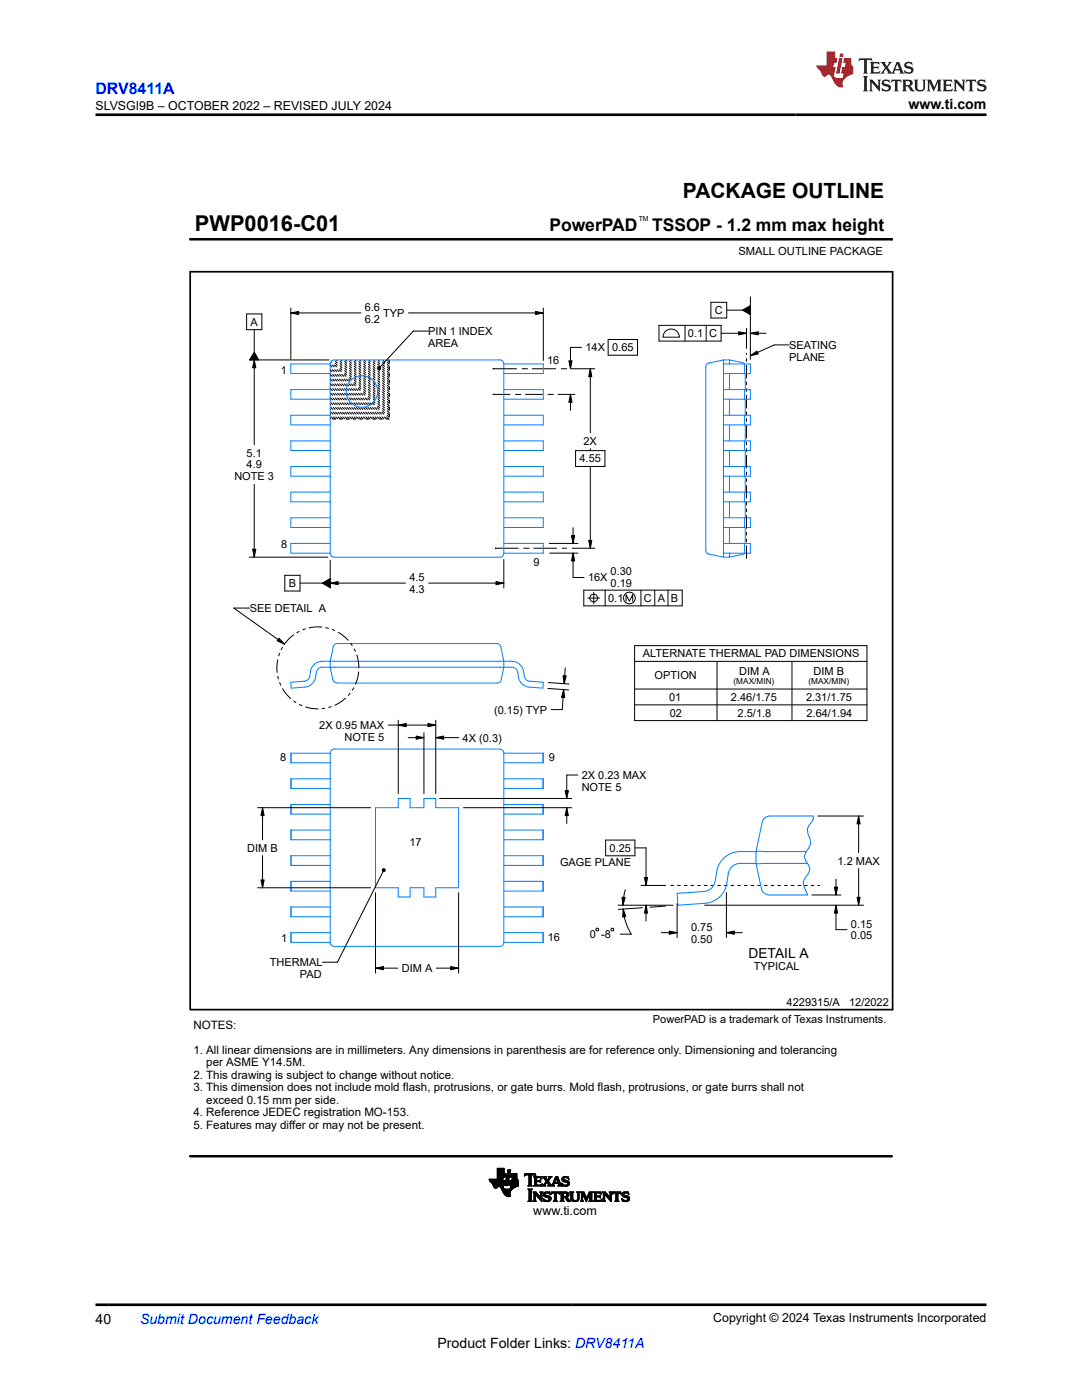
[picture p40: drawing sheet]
<svg xmlns="http://www.w3.org/2000/svg" width="216mm" height="279mm" viewBox="0 0 216 279" stroke-linecap="round" stroke-linejoin="round" font-family="sans-serif">
<defs><g id="words">
<text font-size="4.4" x="38.9" y="46.2">PWP0016-C01</text>
<text font-size="4.2" x="136.3" y="39.5">PACKAGE OUTLINE</text>
<g font-size="3.5">
<text x="109.6" y="46.2">PowerPAD</text>
<text x="130.1" y="46.2">TSSOP - 1.2 mm max height</text>
</g>
<text font-size="3.2" fill="#00f" x="19" y="18.7">DRV8411A</text>
<g font-size="2.8">
<text x="181.3" y="21.8">www.ti.com</text>
<text x="19" y="264.2">40</text>
<text x="87.3" y="269">Product Folder Links: DRV8411A</text>
</g>
<text font-size="2.8" fill="#00f" x="27.9" y="264.2">Submit Document Feedback</text>
<text font-size="2.7" x="149.4" y="191.1">DETAIL A</text>
<g font-size="2.5">
<text x="19" y="21.9">SLVSGI9B – OCTOBER 2022 – REVISED JULY 2024</text>
<text x="106.4" y="242.5">www.ti.com</text>
<text x="142.3" y="263.9">Copyright © 2024 Texas Instruments Incorporated</text>
</g>
<g font-size="2.3">
<text x="38.6" y="205.4">NOTES:</text>
<text x="38.6" y="215.3">2. This drawing is subject to change without notice.</text>
<text x="38.6" y="210.3">1. All linear dimensions are in millimeters. Any dimensions in parenthesis are for reference only. Dimensioning and tolerancing</text>
<text x="41.2" y="212.8">per ASME Y14.5M.</text>
<text x="38.6" y="217.8">3. This dimension does not include mold flash, protrusions, or gate burrs. Mold flash, protrusions, or gate burrs shall not</text>
<text x="41.2" y="220.3">exceed 0.15 mm per side.</text>
<text x="38.6" y="222.7">4. Reference JEDEC registration MO-153.</text>
<text x="38.6" y="225.2">5. Features may differ or may not be present.</text>
</g>
<g font-size="2.2">
<text x="147.3" y="50.9">SMALL OUTLINE PACKAGE</text>
<text x="50" y="65">A</text>
<text x="72.8" y="62.1">6.6</text>
<text x="72.8" y="64.4">6.2</text>
<text x="76.5" y="63.2">TYP</text>
<text x="142.6" y="62.7">C</text>
<text x="85.5" y="66.9">PIN 1 INDEX</text>
<text x="85.5" y="69.2">AREA</text>
<text x="116.8" y="70.1">14X 0.65</text>
<text x="137.3" y="67.3">0.1 C</text>
<text x="157.5" y="72">PLANE</text>
<text x="157.5" y="69.6">SEATING</text>
<text x="56" y="74.6">1</text>
<text x="109.2" y="72.6">16</text>
<text x="116.4" y="88.8">2X</text>
<text x="46.8" y="95.8">NOTE 3</text>
<text x="49.2" y="91.1">5.1</text>
<text x="49.2" y="93.5">4.9</text>
<text x="115.6" y="92.3">4.55</text>
<text x="56.1" y="109.4">8</text>
<text x="106.5" y="112.9">9</text>
<text x="57.6" y="117.2">B</text>
<text x="81.7" y="116">4.5</text>
<text x="81.7" y="118.4">4.3</text>
<text x="117.3" y="116">16X</text>
<text x="121.9" y="114.9">0.30</text>
<text x="121.9" y="117.2">0.19</text>
<text x="49.9" y="122.1">SEE DETAIL A</text>
<text x="121.3" y="120.1">0.1</text>
<text x="128.5" y="120.1">C A B</text>
<text x="128.3" y="131.2">ALTERNATE THERMAL PAD DIMENSIONS</text>
<text x="130.6" y="135.6">OPTION</text>
<text x="147.5" y="134.6">DIM A</text>
<text x="162.4" y="134.6">DIM B</text>
<text x="98.6" y="142.4">(0.15) TYP</text>
<text x="133.5" y="139.9">01</text>
<text x="133.6" y="143">02</text>
<text x="145.9" y="139.9">2.46/1.75</text>
<text x="147.2" y="143">2.5/1.8</text>
<text x="160.8" y="139.9">2.31/1.75</text>
<text x="160.9" y="143">2.64/1.94</text>
<text x="63.7" y="145.5">2X 0.95 MAX</text>
<text x="68.7" y="147.9">NOTE 5</text>
<text x="92.3" y="148">4X (0.3)</text>
<text x="55.9" y="151.9">8</text>
<text x="109.5" y="151.9">9</text>
<text x="116.1" y="155.5">2X 0.23 MAX</text>
<text x="116.1" y="157.8">NOTE 5</text>
<text x="49.3" y="170">DIM B</text>
<text x="81.7" y="168.9">17</text>
<text x="111.7" y="172.8">GAGE PLANE</text>
<text x="121.6" y="170">0.25</text>
<text x="167.1" y="172.6">1.2 MAX</text>
<text x="137.9" y="185.7">0.75</text>
<text x="169.8" y="185.1">0.15</text>
<text x="56.1" y="188">1</text>
<text x="109.3" y="187.8">16</text>
<text x="117.7" y="187.2">0 -8</text>
<text x="137.9" y="188.1">0.50</text>
<text x="169.8" y="187.5">0.05</text>
<text x="53.9" y="192.8">THERMAL</text>
<text x="59.8" y="195.2">PAD</text>
<text x="80.2" y="194">DIM A</text>
<text x="150.4" y="193.6">TYPICAL</text>
<text x="157" y="200.7">4229315/A</text>
<text x="169.4" y="200.7">12/2022</text>
<text x="130.3" y="204.2">PowerPAD is a trademark of Texas Instruments.</text>
</g>
<g font-size="1.6">
<text x="146.4" y="136.5">(MAX/MIN)</text>
<text x="161.3" y="136.5">(MAX/MIN)</text>
</g>
<text font-size="1.4" x="127.5" y="44.1">TM</text>
</g></defs>
<g fill="none" stroke="#000" stroke-width=".2">
<path d="M37.9 47.8h140.1M149.7 59.3v12.4M178 47.6v.4M49.2 62.7h3v3.1h-3zM49.7 71.8h15.9M50.7 70.3l.9 1.5h-1.8zM50.7 71.8l.3 1.6h-.6zM50.7 65.8v4.5M50.7 71.8v17M58 62.5l1.6-.3v.6zM58 61.5v10.2M58 62.5h14"/>
<path d="M75.4 73.3l.2-.1h.2l.2 .3-.2 .2-.2 .1-.2-.2zM81.5 62.5h26.9M85.5 66.1h-3l-6.6 7.1M98.3 78.7h.1M98.3 78.7h3.5M98.3 73.6h.1M98.3 73.6h4.8M102.8 78.7h1M103.8 78.7h.1M104.1 73.6h1M104.8 78.7h3.5M105.1 73.6h.1"/>
<path d="M106.1 73.6h4.8M106.8 62.2l1.6 .3-1.6 .3zM108.4 61.5v10.5M109.3 78.7h1M110.3 78.7h.1M111.3 78.7h3.5M111.9 73.6h1M112.9 73.6h.1M113.5 72h.7l-.4 1.6zM113.8 78.7l.4 1.6h-.7zM113.8 78.7v3.2M113.9 73.6h4.8"/>
<path d="M116 69.3h-2.2v4.3M117.8 73.6l.3 1.6h-.6zM117.8 73.6v12.8M121.4 67.8h5.8v3.1h-5.8zM131.5 64.9h12.4v3.2h-12.4zM132.6 66.3a1.64 1.64 0 0 1 1.8-.6 1.64 1.64 0 0 1 1.2 1.6h-3.3zM136.7 64.9v3.2M140.9 64.9v3.2M141.9 60.3h3.1v3.2h-3.1zM143.9 66.5h5.1M145 61.9h3.2M147.4 66.2l1.6 .3-1.6 .3z"/>
<path d="M148.2 61.9l1.5-.9v1.8zM149 65.5v4M149.7 66.5h3.2M149.7 66.5l1.6-.3v.6zM149.7 71l1.3-.9 .3 .5zM157.5 68.8h-3l-4.8 2.2M50.7 96.6v14.6M114.9 89.9h5.8v3.2h-5.8zM117.8 89.5v.4M117.8 93.1v16.3M49.7 111.2h15.7M50.4 109.6h.6l-.3 1.6z"/>
<path d="M56.8 114.8h3.1v3.2h-3.1zM59.9 116.4h4.4M64.3 116.4l1.6-.9v1.8zM65.9 116.4l1.6-.3v.6zM65.9 116.4h15M65.9 111.8v5.6M85.5 116.4h15M98.8 109.4h.1M98.8 109.4h4.7M99 116.1l1.5 .3-1.5 .3zM100.5 111.7v5.7M104.5 109.4h1"/>
<path d="M105.5 109.4h.1M106.5 109.4h4.6M109.6 108.5h5.7M109.7 110.4h5.6M112.1 109.4h1M114 106.9h.7l-.4 1.6zM114.1 109.4h4.7M114.3 110.4l.4 1.6h-.7zM114.4 110.4v4.9h2.2M114.4 105.3v3.2M116.5 117.8h19.6v3.1h-19.6zM117.3 119.4h2.4"/>
<path d="M117.5 107.9h.6l-.3 1.5zM118.5 118.2v2.3M120.8 117.8v3.1M124.9 120v-1.3l.7 1.3 .7-1.3v1.3M127.9 117.8v3.1M130.7 117.8v3.1M133.3 117.8v3.1M49.8 121.4h-3.2l10.2 7.2M55.7 127.4l1.1 1.2-1.5-.7zM109.3 137.4l4.2 .3M109.4 136.2l4.2 .3M112.4 134.9h.6l-.4 1.5z"/>
<path d="M112.5 137.6l.2 1.6h-.6zM112.5 137.6l-.3 4h-2.2M112.8 133.3l-.2 3.1M126.6 128.9h46.4v14.9h-46.4zM126.6 132h46.4M126.6 137.5h46.4M143.1 132v11.8M158 132v11.8M77.4 144.7h9.5M79.5 144.7l1.5-.3v.6zM79.5 143.7v14.7M81.4 147.2h3.2"/>
<path d="M83 146.9l1.6 .3-1.6 .3zM84.6 146.2v12.2M85.4 144.4l1.5 .3-1.5 .3zM86.9 147.2l1.6-.3v.6zM86.9 143.7v14.7M86.9 147.2h4.6M87.7 159.4h26.4M112.8 157.8h.6l-.3 1.6zM115.3 154.7h-2.2v4.7M126.6 140.7h46.4M51.4 177.2h22.5M51.4 161.2h22.5"/>
<path d="M52.1 175.6h.6l-.3 1.6zM52.4 161.2l.3 1.6h-.6zM52.4 161.2v6.4M52.4 170.8v6.4M74.9 178.2v16M76.3 173.5l.2-.1h.3l.1 .3-.1 .2-.3 .1-.2-.2zM76.4 173.9l-9.1 18.1h-3M91.5 178.2v16M92.5 161.2h21.6M113.1 161.2l.3 1.6h-.6zM113.1 161.2v3.2M120.9 167.7h5.8v3.1h-5.8z"/>
<path d="M124.1 179.1h.7l-.5 1.6zM124.8 177.6l-.4 1.5-.1 1.6M126.7 169.2h2.2v7.5M127.9 176.7h4.9M128.6 175.1h.6l-.3 1.6zM145 178.1v9M162 178.6h5.8M163.2 162.9h9.1M166.5 177h.6l-.3 1.6zM166.8 175.5v3.1M171 179.1h.6l-.3 1.6zM171.3 162.9l.3 1.5h-.6z"/>
<path d="M171.3 162.9v7.3M171.3 173.3v7.4M74.9 193.2l1.6-.3v.6zM74.9 193.2h4.5M87 193.2h4.5M89.9 192.9l1.6 .3-1.6 .3zM119.1 185.3l.4 .1-.2 .4-.4-.1zM122.1 185.3l.4 .1-.2 .4-.4-.1zM123.3 180.7h11M124.4 181.4l.5 1.5-.6 .1zM124.4 181.4l.3 2.3 .6 1.4 .7 1.3h-2.2M128.2 181.2l-4.8 .3"/>
<path d="M128.9 180.7l.3 1.5h-.6zM128.9 180.7v3.1M132 186.1h3.1M132.8 180.8l-3.1 .3M133.5 185.8l1.6 .3-1.6 .4zM135.1 180.3v6.8M140.6 180.7h31.7M145 186.1l1.5-.3v.7zM145 186.1h3.1M166.8 180.7v4.8h2.2M166.8 180.7l.3 1.5h-.6zM97.6 235.4h2.7"/>
<path d="M97.6 235.5h2.7M97.7 235.6h2.6M97.7 235.6h3M97.7 235.7h3M97.8 235.8h2.8M97.9 235.9h2.7M98 236h2.6M98.1 236.1h2.5M98.2 236.2h2.4M98.2 236.3h2.3M98.3 236.3h2.2M98.3 236.4h2.2"/>
<path d="M98.4 236.4h2.1M98.4 236.5h2.1M98.4 236.6h2.1M98.5 236.7h2M98.5 236.8h1.9M98.5 236.8h.9M98.5 236.9h.8M98.6 236.9h.7M98.6 237h.6M98.7 237.1h.4M98.8 237.1h.2M99.2 235.3h1.1"/>
<path d="M99.2 235.2h1.2M99.2 235.1h1.2M99.2 235h1.2M99.2 234.2h1.7l-.1 .7h-1.6M99.2 234.9h1.6M99.2 234.8h1.6M99.2 234.7h1.7M99.2 234.6h1.7M99.2 234.5h1.7M99.2 234.4h1.7M99.2 234.3h1.7M99.2 234.1h1.4"/>
<path d="M99.2 234h1.4M99.2 233.9h1.4M99.2 233.8h1.4M99.2 233.7h1.4M99.2 233.6h1.4M99.2 233.5h1.4M99.2 233.4h1.4M99.2 233.3h1.4M99.2 233.2h1.4M99.7 236.8h.7M99.8 236.9h.6M99.9 237h.5"/>
<path d="M99.9 237.1h.5M100 237.1h.5M100 237.2h.5M100 237.3h.6M100.1 237.3h.9M100.1 237.4h2M100.2 237.5h1.8M100.2 237.6h1.8M100.2 237.6h1.7M100.2 237.7h1.7M100.3 237.8h1.6M100.3 237.8h1.5"/>
<path d="M100.3 235.4l-2.7-.1 1 1.7 .4 .2 .4-.4h.3l.9 1.5 .6 .5 .7-.1-.1-.8 .6-.7M100.3 237.9h1.5M100.4 237.9h1.4M100.4 238h1.4M100.4 234.9l-.1 .7h.4l-.2 1M100.4 238.1h1.4M100.5 238.1h1.3M100.5 236.6l-.1 .5 .2 .2h1.6M100.5 238.2h1.2M100.6 238.3h1.2M100.6 234.2v-1h-1.4v2.1M100.7 238.4h1.1"/>
<path d="M100.7 236.6h.6M100.7 236.5h.6M100.8 236.4h.5M100.8 238.5h1M100.8 236.3h.5M100.8 236.2h.6M100.8 236.1h.6M100.8 236h.6M100.9 238.6h.9M100.9 235.9h.5M100.9 235.8h.5M100.9 235.7h.6"/>
<path d="M100.9 235.6h.6M100.9 235.5h.6M101 235.4h.5M101 235.3h.5M101 235.2h.6M101 235.1h.6M101 238.7h.8M101 235h.6M101.1 234.9h.5M101.1 234.8h.5M101.1 234.7h.6M101.1 234.6h.6"/>
<path d="M101.1 234.5h.6M101.2 234.4h.5M101.2 238.8h.6M101.2 234.3h.5M101.2 234.2h.5l-.4 2.4h-.6zM101.2 233.9h.6M101.3 233.9h.5M101.3 233.8h.5M101.3 233.7h.5M101.3 233.6h.6M101.3 233.5h.6l-.1 .5h-.6zM101.3 233.5h.6"/>
<path d="M101.5 238.8h.1M101.5 236.5h1.9M101.5 236.4h1.9M101.6 236.3v.3h.3l-.1 .7M101.6 236.6h1.8M101.6 236.4h1.8M101.6 236.3h1.8M101.6 236.2h1.8M101.6 236.1h1.8M101.6 236h1.8M101.6 235.9h1.8M101.7 235.9h1.7"/>
<path d="M101.7 235.8h1.7M101.7 235.7h1.7M101.7 235.6h1.7M101.8 237.3h.5M101.8 237.2h.6M101.8 237.1h.7M101.8 237h.9M101.8 236.9h1M101.9 236.9h1M101.9 234.9h1.2M101.9 234.8h1.2M101.9 236.8h1.2"/>
<path d="M101.9 236.8h1.4M101.9 236.7h1.5M101.9 234.7h1.2M101.9 234.6h1.2M101.9 236.6h1.5M101.9 234.5h1.2M101.9 234.4h1.2M102 234.4h1.1M102 234.3h1.1M102 234.2h1.1v.7h-1.3zM102.1 235.6h1.3M102.1 235.5h1.2"/>
<path d="M102.1 235.4h1.2M102.2 235.4h1M102.2 235.3h1M102.2 235.2h1M102.2 235.1h.9M102.2 234.9l-.1 .7h-.4l-.1 .7M102.2 235h.9M103.1 234.9l.3 .7v1.1M103.5 236.7l-1.1 .5M104.6 234.7l.4-.2h.5v1.9M104.6 234.7l.1-.5h2.1l.1 .5-.4-.2-.5 .1v1.8M104.6 234.6h.1"/>
<path d="M104.6 234.5h.2M104.7 234.5h2.1M104.7 234.4h2.1M104.7 234.3h2.1M105.3 239.8h.9M105.3 236.7h.9M105.4 237.4h.8M105.5 239.7h.6M105.5 236.6h.5M105.5 237.5h.5M105.5 236.5h.5M105.5 234.5h.5"/>
<path d="M105.5 236.4l-.2 .3M105.5 239.6h.5M105.5 236.4h.5M105.5 236.3h.5M105.5 236.2h.5M105.5 236.1h.5M105.5 236h.5M105.5 235.9h.5M105.5 235.8h.5M105.5 235.7h.5M105.5 235.6h.5M105.5 235.5h.5"/>
<path d="M105.5 235.4h.5M105.5 235.3h.5M105.5 235.2h.5M105.5 235.1h.5M105.5 235h.5M105.5 234.9h.5M105.5 234.8h.5M105.5 234.7h.5M105.5 234.6h.5M105.6 239.5l-.3 .3h.9l-.2-.3M105.6 239.5v-2l-.3-.2h.9l-.2 .2v2M105.6 239.5h.4"/>
<path d="M105.6 239.4h.4M105.6 239.3h.4M105.6 239.2h.4M105.6 239.1h.4M105.6 239h.4M105.6 238.9h.4M105.6 238.8h.4M105.6 238.7h.4M105.6 238.6h.4M105.6 238.5h.4M105.6 238.4h.4M105.6 238.3h.4"/>
<path d="M105.6 238.2h.4M105.6 238.1h.4M105.6 238h.4M105.6 237.9h.4M105.6 237.8h.4M105.6 237.7h.4M105.6 237.6h.4M105.6 237.5h.4M106 236.4l.2 .3M106.4 239.8h.6M106.4 237.9h.5M106.4 238h.6"/>
<path d="M106.5 236.7h1.6M106.5 239.7h.4M106.5 238.1h.6M106.5 239.5l-.1 .3h.6l-.2-.3M106.5 239.6h.3M106.5 239.5h.3M106.5 239.4h.3M106.5 239.3h.3M106.5 239.2h.3M106.5 239.1h.3M106.5 239h.3M106.5 238.9h.3"/>
<path d="M106.5 238.8h.3M106.5 238.7h.3M106.5 238.6h.3M106.5 238.5h.3M106.5 238.4h.3M106.5 238.3h.8M106.5 238.3h.7M106.5 238.2h.7M106.5 234.9h1.5M106.6 236.6h1.5M106.6 235h1.4M106.7 236.4l-.2 .3"/>
<path d="M106.7 235.6h1l.2-.1v.5l-.2-.2-1 .1M106.7 236.5h.4M106.7 236.4h.4M106.7 236.3h.4M106.7 236.2h.4M106.7 236.1h.4M106.7 236h.4M106.7 235.8h1.2M106.7 235.7h1.2M106.7 235.5h.4M106.7 235.4h.4M106.7 235.3h.4"/>
<path d="M106.7 235.2h.4M106.7 235.1h.4M106.7 234.5h.2M106.8 238.4h.1M106.8 238.4l1.4 1.4-.1-1.7 .2-.2h-.6l.2 .3v.8M106.8 234.6h.1M106.8 238.4v1.1M106.9 238.4h.5M106.9 238.5h.6M107 238.6h.6M107.1 235.8v.7h.8l.3-.3-.1 .5h-1.6M107.1 238.7h.5"/>
<path d="M107.2 238.8h.5M107.2 238.9h.6M107.3 239h.9M107.4 239h.8M107.5 239.1h.7M107.6 239.2h.6M107.6 239.3h.6M107.7 235.6h.2M107.7 239.4h.5M107.7 237.9h.6M107.7 235.9h.2M107.8 239.5h.4"/>
<path d="M107.8 236.5h.3M107.8 235.5h.1M107.8 236h.1M107.8 235.1h.3M107.8 238h.4M107.9 239.6h.3M107.9 239l-1-1.1h-.5l.2 .2-.1 1.4M107.9 239h.1M107.9 238.1h.3M107.9 238.9h.3M107.9 238.8h.3M107.9 238.7h.3"/>
<path d="M107.9 238.6h.3M107.9 238.5h.3M107.9 238.4h.3M107.9 238.3h.3M107.9 238.2h.3M108 239.7h.2M108 235.2h.1M108 236.4h.2M108 239.8h.2M108.1 235.3h.1M108.1 235.3l-.3-.2h-.7v.5M108.1 235.3l-.1-.5h-1.5l.2 .2v1.4"/>
<path d="M108.1 236.3h.1M108.2 236.7h.7M108.3 234.9h.7M108.4 236.6h.4M108.4 239.3h.2M108.4 235h.6M108.4 239.4h.3M108.4 238.4h.4M108.5 238.5h.4M108.5 238.3h.3M108.5 236.5h.3M108.5 239.5h.3"/>
<path d="M108.5 238.6h.8M108.5 235.1h.5M108.5 239.6h.6M108.5 238.2h.4M108.5 239.7h1.3M108.5 238.7h1.1M108.5 239.8h.2M108.5 236.4h.3M108.5 235.2h.5M108.6 238.1h1.2M108.6 238.8h1.2M108.6 236.3h.3"/>
<path d="M108.6 235.3h.5M108.7 238h1M108.7 236.2h.2M108.7 235.3h.5M108.7 236.1h.3M108.7 238.9h1.2M108.7 235.4h.5M108.8 236h.2M108.8 235.5h.8M108.8 239.8h.8M108.8 237.9h.6M108.8 236h.8"/>
<path d="M108.9 235.6h.6M108.9 235.9h.6M108.9 235.7h.5M109 235.8l-.5 .6-.3 .3M109 235.8h.5M109 239h.9M109.2 236h.5M109.2 236.1h.5M109.3 239.6h.6M109.3 236.2h.5M109.3 236.7h1.3M109.3 236.7l.2-.2-.4-.6-.3 .6 .1 .2"/>
<path d="M109.4 236.3h.4M109.4 235.4h.2M109.4 239h.6M109.4 235.7l.8-.9h-.7l.1 .2-.3 .5-.3-.5 .1-.2h-.9l.8 1M109.4 236.4h.5M109.4 235.3h.3M109.4 235.7l.5 .7M109.5 238.2h.3M109.5 236.6h.6M109.5 236.5h.5M109.5 235.3h.2M109.5 239.5h.4"/>
<path d="M109.5 239.1h.5M109.5 235.2h.3M109.6 234.9h.5M109.6 239.4h.4M109.6 235.1h.3M109.6 239.3h.4M109.6 239.2h.4M109.6 238.3h.2M109.6 237.9h.1M109.6 235h.3M109.7 238.3h.1M109.8 238.4l-.5-.3-.5 .1v.3l1 .3 .2 .4"/>
<path d="M109.8 238.4l-.1-.5h-1l-.3 .4 .1 .4 1 .4 .1 .3-.5 .2-.7-.4 .2 .6h.8l.4-.1 .2-.5M109.9 238.3h.1M109.9 238.4l.2-.5h1.5l.2 .5M109.9 236.4l.2 .2 .1-.1 .7-1.7h.4l.6 1.7 .2 .2M110 238.3h.1M110 238.2h.2M110 238.1h1.7M110.1 238h1.5M110.1 237.9h1.5M110.1 236.6h.4M110.2 236.5h.3M110.3 236.4h.2"/>
<path d="M110.3 236.3h.2M110.3 236.2h1.5M110.4 236.1h1.4M110.4 236h1.4M110.4 236h1.3M110.4 239.8h.8M110.5 235.9h.2M110.5 235.8h.3M110.5 236.4v.2l.1 .1M110.5 235.7h.3M110.6 235.6h.2M110.6 239.7h.5"/>
<path d="M110.6 235.5h.3M110.6 236.2l-.1 .2M110.6 238.2l-.3-.1-.4 .3M110.6 239.6h.4M110.6 239.5h.4M110.6 239.4h.4M110.6 239.3h.4M110.6 239.2h.4M110.6 239.1h.4M110.6 239h.4M110.6 238.9h.4M110.6 238.8h.4"/>
<path d="M110.6 238.7h.4M110.6 238.6h.4M110.6 238.5h.4M110.6 238.4h.4M110.6 238.3h.4M110.6 238.2h.4M110.6 235.4h.3M110.6 239.5l-.2 .3h.8l-.2-.3M110.7 235.3h.2M110.7 236l.3-.9 .3 .9M110.7 235.3h.3M110.7 235.2h.7"/>
<path d="M110.8 235.1h.6M110.8 235h.6M110.8 234.9h.5M111 238.2l.1-.1h.3l.4 .3M111 238.3h-.4v1.2M111 235.3h.5M111 238.2v1.3M111.1 235.3h.4M111.1 235.4h.4M111.1 235.5h.5M111.2 235.6h.4M111.2 235.7h.4"/>
<path d="M111.2 235.8h.5M111.3 235.9h.4M111.3 236.7h.8M111.4 236.2l.1 .2M111.4 236.3h.5M111.5 236.4l-.2 .3M111.5 236.4h.4M111.5 238.2h.2M111.5 236.6h.5M111.5 236.5h.4M111.6 238.3h.1M111.7 238.3h.1"/>
<path d="M111.8 239.8h.8M111.8 237.9h1.2M111.9 238h1.4M111.9 239.7h.5M112 239.6h.4M112 238.1h1.4M112 239.5h.4M112 239.4h.4M112 239.3h.4M112 239.2h.4M112 239.1h.4M112 239h.4"/>
<path d="M112 239h1.1M112 238.9h1.2M112 238.8h1.4M112 238.7h.4M112 238.6h.4M112 238.5h.4M112 238.4h.4M112 238.3h.4M112 238.2h.4M112 239.5l-.2 .3h.8l-.2-.3M112.1 236.2h.1M112.1 236.1h.1"/>
<path d="M112.1 236.3h.2M112.1 235.4h.5M112.1 235.3h.4M112.1 236.4h.3M112.1 235.5h.7M112.2 236.5h.4M112.2 235.2h.3M112.2 236.6h1.3M112.2 235.6h1M112.2 236.7h.1M112.2 235.1h.4M112.2 235.7h1.2"/>
<path d="M112.3 235h1.1M112.4 235.8h1.1M112.4 234.9h1M112.4 239.5v-.5h.3l.6 .8h.6M112.4 238.3v.5M112.4 238.3v-.2l.7 .1v.4l-.4 .2M112.4 236.7h.9M112.6 235.9h1M112.6 234.8h.4M112.8 236.8h.2M112.8 239h.5M112.9 239.1h.4"/>
<path d="M112.9 239.2h.5M113 239.3h.5M113 238.2h.5M113 236h.6M113 238.7h.5M113 239.4h.5M113 238.9l.9 .9M113 238.9l.5-.3-.1-.6-.5-.1h-1.1l.2 .2v1.4M113 238.9h.1M113 239.5h.6M113.1 238.6h.4M113.1 238.3h.4"/>
<path d="M113.1 238.5h.4M113.1 236.5h.4M113.1 235.1h.4M113.1 239.6h.5M113.1 238.4h.4M113.2 239.7h.5M113.2 236h.4M113.2 236.4h.4M113.3 236.3h.3M113.3 236.1h.3M113.3 235.2h.2M113.3 236.2h.3"/>
<path d="M113.3 239.8h.6M113.4 235.3h.1M113.5 235.3l-.5-.3-.4 .1-.1 .1v.2l1.1 .4v.5l-.2 .3-1.2 .1-.1-.5M113.5 235.3h.1M113.5 235.3l-.1-.5-1 .1-.3 .3 .1 .4 1 .4 .1 .3-.2 .2h-.3l-.7-.3M113.7 237.9h.8M113.8 238h.6M113.9 238.1h.4M113.9 239.2h.4M113.9 239.1h.4M113.9 239h.4M113.9 238.9h.4"/>
<path d="M113.9 238.8h.4M113.9 238.7h.4M113.9 238.6h.4M113.9 238.5h.4M113.9 238.4h.4M113.9 238.3h.4M113.9 238.2h.4M113.9 239.3h.4M113.9 239.4h.5M114 239.5h.4M114 239.6h.7M114.1 239.7h1.3"/>
<path d="M114.3 239.1v.3l.3 .2 .5-.1 .2-.4M114.3 239.1v-1l.2-.2h-.8l.2 .2v1.1M114.3 239.8h.9M115 239.6h.4M115.1 237.9h.6M115.2 239.5h.3M115.2 238h.4M115.2 239.4h.3M115.3 239.3h.2M115.3 238.1h.3M115.3 239.1v-1l-.2-.2h.6l-.2 .2 .1 1M115.3 239.2h.3"/>
<path d="M115.3 239.1h.3M115.3 239h.3M115.3 238.9h.3M115.3 238.8h.3M115.3 238.7h.3M115.3 238.6h.3M115.3 238.5h.3M115.3 238.4h.3M115.3 238.3h.3M115.3 238.2h.3M115.6 239.1l-.2 .5-.5 .2-.7-.1-.3-.5M115.8 239.8h.6"/>
<path d="M115.8 237.9h.7M116 239.7h.3M116 238h.6M116 239.5v-1.4l-.2-.2h.7l.6 1.2 .5-1.2h.7l-.2 .2v1.4M116 239.6h.3M116 239.5h.3M116 239.4h.3M116 239.3h.3M116 239.2h.3M116 239.1h.3M116 239h.3M116 238.9h.3"/>
<path d="M116 238.8h.3M116 238.7h.3M116 238.6h.3M116 238.5h.3M116 238.4h.3M116 238.3h.7M116 238.2h.7M116 238.1h.6M116 239.5l-.2 .3h.6l-.1-.3M116.3 239.5v-1.2l.7 1.5 .7-1.5v1.2M116.3 238.4h.5M116.4 238.5h.4"/>
<path d="M116.4 238.6h.4M116.5 238.7h.4M116.5 238.8h.4M116.5 238.9h.5M116.6 239h.4M116.6 239.1h.7M116.7 239.2h.6M116.7 239.3h.5M116.8 239.4h.4M116.8 239.5h.4M116.8 239.6h.3M116.9 239.7h.2"/>
<path d="M116.9 239.8h.1M117.1 239h.2M117.1 239h.3M117.2 238.9h.2M117.2 238.8h.3M117.3 238.7h.2M117.3 238.6h.2M117.3 238.5h.3M117.4 238.4h.2M117.4 238.3h.7M117.5 238.2h.6M117.5 239.8h.8"/>
<path d="M117.5 238.1h.6M117.6 238h.6M117.6 237.9h.7M117.6 239.7h.5M117.7 239.6h.4M117.7 239.5l-.2 .3h.8l-.2-.3M117.7 239.5h.4M117.7 239.4h.4M117.7 239.3h.4M117.7 239.2h.4M117.7 239.1h.4M117.7 239h.4"/>
<path d="M117.7 238.9h.4M117.7 238.8h.4M117.7 238.7h.4M117.7 238.6h.4M117.7 238.5h.4M117.7 238.4h.4M118.4 239.8h1.6M118.4 237.9h1.5M118.5 238h1.5M118.6 239.7h1.4M118.6 239.6h1.5M118.6 238.1h1.4"/>
<path d="M118.6 238.3l1-.2 .4 .2M118.6 239.5h.4M118.6 239.4h.4M118.6 239.3h.4M118.6 239.2h.4M118.6 239.1h.4M118.6 239h.4M118.6 238.9h1.2M118.6 238.8h1.2M118.6 238.7h1.2M118.6 238.6h.4M118.6 238.5h.4"/>
<path d="M118.6 238.4h.4M118.6 238.3h.4M118.6 238.2h.4M119 238.2v.5M119.5 238.7l.3-.2v.5l-.2-.1h-.6v.6l.7 .1 .4-.3M119.7 239h.1M119.7 238.6h.1M119.8 238.2h.2M119.9 239.5h.2M119.9 238.3h.2M120 238.3l-.1-.4h-1.5l.2 .2v1.4M120 238.3h.1"/>
<path d="M120 239.4h.1M120.1 239.3h.1M120.1 239.3l-.1 .5h-1.6l.2-.3M120.2 239.8h.6M120.2 237.9h.6M120.3 238h.6M120.3 239.7h.4M120.4 238.1h.5M120.4 239.5l-.2 .3h.6l-.1-.3M120.4 239.6h.3M120.4 239.5h.3M120.4 239.4h.3"/>
<path d="M120.4 239.3h.3M120.4 239.2h.3M120.4 239.1h.3M120.4 239h.3M120.4 238.9h.3M120.4 238.8h.3M120.4 238.7h.3M120.4 238.6h.3M120.4 238.5h.3M120.4 238.4h.3M120.4 238.3h.8M120.4 238.3h.7"/>
<path d="M120.4 238.2h.6M120.7 238.4h.1M120.7 238.4l1.3 1.4v-1.7l.2-.2h-.6l.1 .2v.9M120.7 238.4v1.1M120.7 238.4h.6M120.8 238.5h.5M120.9 238.6h.5M120.9 238.7h.6M121 238.8h.6M121.1 238.9h.5M121.2 239h.8M121.3 239h.7"/>
<path d="M121.3 239.1h.7M121.4 239.2h.6M121.5 239.3h.5M121.6 239.4h.4M121.6 237.9h.6M121.6 239.5h.4M121.7 238h.4M121.7 239.6h.3M121.7 239h.1M121.7 239l-.9-1.1h-.6l.2 .2v1.4M121.7 238.9h.3M121.7 238.8h.3"/>
<path d="M121.7 238.7h.3M121.7 238.6h.3M121.7 238.5h.3M121.7 238.4h.3M121.7 238.3h.3M121.7 238.2h.3M121.7 238.1h.3M121.8 239.7h.2M121.9 239.8h.1M122.2 238.4l.1-.5h1.6l.1 .5M122.2 238.3h.1M122.2 238.3h.2"/>
<path d="M122.3 238.2h.2M122.3 238.1h1.6M122.3 238h1.6M122.3 237.9h1.6M122.7 239.8h.8M122.8 239.7h.5M122.9 239.6h.4M122.9 238.2h.4M122.9 239.5l-.2 .3h.8l-.2-.3M122.9 238.2l-.4-.1-.3 .3M122.9 239.5h.4M122.9 239.4h.4"/>
<path d="M122.9 239.3h.4M122.9 239.2h.4M122.9 239.1h.4M122.9 239h.4M122.9 238.9h.4M122.9 238.8h.4M122.9 238.7h.4M122.9 238.6h.4M122.9 238.5h.4M122.9 238.4h.4M122.9 238.3h.4M123.3 238.3h-.4v1.2"/>
<path d="M123.3 238.2v1.3M123.3 238.2l.1-.1h.3l.3 .3M123.7 238.2h.2M123.8 238.3h.2M123.9 238.3h.1M124.1 239.3h.1M124.1 239.4h.2M124.1 238.5h.5M124.1 238.4h.4M124.1 238.3h.4M124.1 239.5h.4M124.1 238.6h.8"/>
<path d="M124.2 239.6h.6M124.2 239.7h1.2M124.2 238.7h1.1M124.2 238.2h.3M124.2 239.8h.1M124.2 238.1h1.2M124.3 238.8h1.1M124.3 238h1.1M124.4 238.9h1.1M124.5 239.8h.8M124.5 237.9h.6M124.7 239h.9"/>
<path d="M125 239.6h.5M125 239h.6M125.1 238.2h.4M125.2 239.5h.4M125.2 239.1h.4M125.3 239.4h.3M125.3 239.3h.3M125.3 239.2h.3M125.3 237.9h.1M125.3 238.3h.2M125.4 238.3h.1M125.5 238.4l-.5-.3-.5 .2v.2l1 .3 .1 .4"/>
<path d="M125.5 238.4l-.1-.5h-1l-.3 .4 .1 .4 .3 .2 .7 .2 .1 .3-.6 .2-.6-.4 .1 .6h.8l.4-.1 .2-.5"/>
<circle cx="118.5" cy="119.3" r=".79"/>
<circle cx="125.6" cy="119.3" r="1.17"/>
</g>
<g fill="#000">
<path d="M50.7 71.8l.3 1.6h-.6zM50.7 70.3l.9 1.5h-1.8zM58 62.5l1.6-.3v.6zM75.4 73.3l.2-.1h.2l.2 .3-.2 .2-.2 .1-.2-.2zM106.8 62.2l1.6 .3-1.6 .3zM113.5 72h.7l-.4 1.6zM113.8 78.7l.4 1.6h-.7zM117.8 73.6l.3 1.6h-.6zM147.4 66.2l1.6 .3-1.6 .3zM148.2 61.9l1.5-.9v1.8zM149.7 66.5l1.6-.3v.6zM149.7 71l1.3-.9 .3 .5z"/>
<path d="M50.4 109.6h.6l-.3 1.6zM64.3 116.4l1.6-.9v1.8zM65.9 116.4l1.6-.3v.6zM99 116.1l1.5 .3-1.5 .3zM114 106.9h.7l-.4 1.6zM114.3 110.4l.4 1.6h-.7zM117.5 107.9h.6l-.3 1.5zM55.7 127.4l1.1 1.2-1.5-.7zM112.5 137.6l.2 1.6h-.6zM112.4 134.9h.6l-.4 1.5zM79.5 144.7l1.5-.3v.6zM83 146.9l1.6 .3-1.6 .3z"/>
<path d="M85.4 144.4l1.5 .3-1.5 .3zM86.9 147.2l1.6-.3v.6zM112.8 157.8h.6l-.3 1.6zM52.4 161.2l.3 1.6h-.6zM52.1 175.6h.6l-.3 1.6zM76.3 173.5l.2-.1h.3l.1 .3-.1 .2-.3 .1-.2-.2zM113.1 161.2l.3 1.6h-.6zM128.6 175.1h.6l-.3 1.6zM166.5 177h.6l-.3 1.6zM171.3 162.9l.3 1.5h-.6zM74.9 193.2l1.6-.3v.6zM89.9 192.9l1.6 .3-1.6 .3z"/>
<path d="M124.1 179.1h.7l-.5 1.6zM124.4 181.4l.5 1.5-.6 .1zM128.9 180.7l.3 1.5h-.6zM133.5 185.8l1.6 .3-1.6 .4zM145 186.1l1.5-.3v.7zM166.8 180.7l.3 1.5h-.6zM171 179.1h.6l-.3 1.6z"/>
</g>
<path d="M37.9 54.2h140.2v147.3h-140.2z" fill="none" stroke="#000" stroke-width=".34"/>
<path d="M37.9 47.8h140.1M37.9 230.8h140.1" fill="none" stroke="#000" stroke-width=".5"/>
<g fill="none" stroke="#0080ff" stroke-width=".2">
<path d="M65.9 72.6h-7.9v2h7.9M65.9 77.8h-7.9v1.9h7.9M65.9 72.6v37.8M100.5 72.6a.78 .78 0 0 0-.8-.8h-33a.78 .78 0 0 0-.8 .8M100.5 77.8h7.9v1.9h-7.9M100.5 72.6v37.8M100.5 72.6h7.9v2h-7.9M144.4 71.8h1.2l2.5 .6 .4 .2M144.4 71.8v.8M144.4 71.8l-2.9 .7a.79 .79 0 0 0-.7 .7v36.6a.79 .79 0 0 0 .7 .8l2.9 .6M144.4 77.8h5.3v1.9h-5.3M144.4 72.6h5.3v2h-5.3"/>
<path d="M144.4 72.6v37.8M145.6 72.6h.1M145.6 74.6v3.2M145.6 79.7v3.2M145.6 71.8v.8M148.6 72.6v2M148.6 77.8v1.9M148.7 74.6v3.2M148.7 79.7v3.2M65.9 82.9h-7.9v1.9h7.9M65.9 88h-7.9v1.9h7.9M65.9 93.1h-7.9v1.9h7.9"/>
<path d="M65.9 98.2h-7.9v2h7.9M100.5 98.2h7.9v2h-7.9M100.5 93.1h7.9v1.9h-7.9M100.5 88h7.9v1.9h-7.9M100.5 82.9h7.9v1.9h-7.9M144.4 98.2h5.3v2h-5.3M144.4 93.1h5.3v1.9h-5.3M144.4 88h5.3v1.9h-5.3M144.4 82.9h5.3v1.9h-5.3M145.6 84.8v3.2M145.6 89.9v3.2M145.6 95v3.2"/>
<path d="M148.6 82.9v1.9M148.6 88v1.9M148.6 93.1v1.9M148.6 98.2v2M148.7 84.8v3.2M148.7 89.9v3.2M148.7 95v3.2M65.9 110.4l.2 .6 .6 .2h33.1a.78 .78 0 0 0 .7-.8M65.9 103.3h-7.9v2h7.9M65.9 108.5h-7.9v1.9h7.9M100.5 108.5h7.9v1.9h-7.9M100.5 103.3h7.9v2h-7.9"/>
<path d="M144.4 110.4v.8M144.4 111.2h1.2M144.4 108.5h5.3v1.9h-5.3M144.4 103.3h5.3v2h-5.3M145.6 100.2v3.1M145.6 105.3v3.2M145.6 110.4h.1M145.6 110.4v.8M148.5 110.4l-.4 .3-2.5 .5M148.6 103.3v2M148.6 108.5v1.9M148.7 100.2v3.1"/>
<path d="M148.7 105.3v3.2M65.9 133.2h-1.6a1.17 1.17 0 0 0-1.2 1 2.67 2.67 0 0 1-2.3 2.9l-2.7 .2-.1-1.1 2.7-.2a1.19 1.19 0 0 0 1.1-1M65.9 132a3.4 3.4 0 0 0-3.5 .9l-.5 1.1-.1 1M65.9 133.2l.5 2.5a.79 .79 0 0 0 .8 .6M65.9 132v1.2M99.1 128.4a.79 .79 0 0 1 .8 .7l.6 2.9v1.2M99.2 128.4h-31.9a.79 .79 0 0 0-.8 .7l-.6 2.9M99.8 132h-33.9M99.8 133.2h-33.9M99.8 132h.1M99.8 133.2h.1M99.8 133.2h.7"/>
<path d="M99.8 132h.7a3.4 3.4 0 0 1 3.5 .9l.5 1.1a1.79 1.79 0 0 0 .8 1.9l.4 .1M100.5 133.2l-.5 2.5a.79 .79 0 0 1-.8 .6h-32M100.6 133.2h1.5M102.2 133.2a1.18 1.18 0 0 1 1.1 1 2.66 2.66 0 0 0 2.3 2.9l2.7 .2 .1-1.1-2.7-.2M58.1 150.3v1.9M58.1 155.4v2M65.9 152.2h-7.9v-1.9h7.9v37.8l.2 .6 .6 .2M65.9 155.4h-7.9v2h7.9M65.9 150.3a.78 .78 0 0 1 .8-.8h33.1a.82 .82 0 0 1 .7 .8M100.5 150.3v37.8a.78 .78 0 0 1-.7 .8h-33.1M100.5 150.3h7.9v1.9h-7.9M100.5 155.4h7.9v2h-7.9"/>
<path d="M108.3 150.3v1.9M108.3 155.4v2M58.1 160.6v1.9M58.1 165.7v1.9M58.1 170.8v1.9M58.1 175.9v1.9M65.9 160.6h-7.9v1.9h7.9M65.9 165.7h-7.9v1.9h7.9M65.9 170.8h-7.9v1.9h7.9M65.9 175.9h-7.9v1.9h7.9M74.9 161.2h4.6v-1.8h2.3v1.8h2.8v-1.8h2.3v1.8h4.6v16h-4.6v1.8h-2.3v-1.8h-2.8v1.8h-2.3v-1.8h-4.6zM100.5 160.6h7.9v1.9h-7.9"/>
<path d="M100.5 165.7h7.9v1.9h-7.9M100.5 170.8h7.9v1.9h-7.9M100.5 175.9h7.9v1.9h-7.9M108.3 160.6v1.9M108.3 165.7v1.9M108.3 170.8v1.9M108.3 175.9v1.9M150.9 170a9 9 0 0 0-5.4 .5 4.7 4.7 0 0 0-2.5 3.4 4.3 4.3 0 0 1-1.1 3.4l-.9 .5-.5 .1-5.4 .4 .2 2.4 5.4-.4a4.7 4.7 0 0 0 4.3-4 3.7 3.7 0 0 1 1.6-3.7l1.1-.3h3.2M150.9 172.3l1 5.1a1.58 1.58 0 0 0 1.6 1.2M150.9 170v2.3M150.9 172.3h10.2M150.9 170h10"/>
<path d="M152.1 164.1a1.58 1.58 0 0 1 1.5-1.2h8.7v.6l-1.2 1.9 .7 3-1 1.7-.3 .9 1.1 2.5-.3 .8-1 1.7 .1 .8 .7 1.8h-7.6M152.1 164.1l-1.2 5.9M58.1 181v2M58.1 186.1v2M65.9 181h-7.9v2h7.9M65.9 186.1h-7.9v2h7.9M100.5 181h7.9v2h-7.9M100.5 186.1h7.9v2h-7.9M108.3 181v2M108.3 186.1v2"/>
<circle cx="72.2" cy="78.1" r="3.1"/>
</g>
<g fill="none" stroke="#000" stroke-width=".2" stroke-dasharray=".7 .7" stroke-linecap="butt">
<path d="M77.7 71.8v11.8M77.7 79.6l-7.8-7.8M77.7 79.2l-7.3-7.4M77.7 78.7l-6.9-6.9M77.7 78.2l-6.4-6.4M77.7 77.8l-6-6M77.7 77.3l-5.5-5.5M77.7 76.9l-5-5.1M77.7 76.4l-4.6-4.6M77.7 75.9l-4.1-4.1M77.7 75.5l-3.7-3.7M77.7 75l-3.2-3.2"/>
<path d="M77.7 74.6l-2.7-2.8M77.7 74.1l-2.3-2.3M77.7 73.6l-1.8-1.8M77.7 73.2l-1.3-1.4M77.7 72.7l-.9-.9M77.7 72.3l-.4-.5M66 83.6l-.1-.1M66.5 83.6l-.6-.6M67 83.6l-1.1-1M67.4 83.6l-1.5-1.5M67.9 83.6l-2-2M68.3 83.6l-2.4-2.4"/>
<path d="M68.8 83.6l-2.9-2.9M69.3 83.6l-3.4-3.3M69.7 83.6l-3.8-3.8M70.2 83.6l-4.3-4.3M70.6 83.6l-4.7-4.7M71.1 83.6l-5.2-5.2M71.6 83.6l-5.7-5.6M72 83.6l-6.1-6.1M72.5 83.6l-6.6-6.6M73 83.6l-7.1-7M73.4 83.6l-7.5-7.5M73.9 83.6l-8-7.9"/>
<path d="M74.3 83.6l-8.4-8.4M74.8 83.6l-8.9-8.9M75.3 83.6l-9.4-9.3M75.7 83.6l-9.8-9.8M76.2 83.6l-10.3-10.3M76.6 83.6l-10.7-10.7M77.1 83.6l-11.2-11.2M77.6 83.6l-11.5-11.5M77.7 83.3l-11.4-11.4M77.7 82.9l-11-11.1M77.7 82.4l-10.6-10.6M77.7 81.9l-10.1-10.1"/>
<path d="M77.7 81.5l-9.6-9.7M77.7 81l-9.2-9.2M77.7 80.6l-8.7-8.8M77.7 80.1l-8.3-8.3M77.7 83.6h-11.8M133.8 176.7h29.8"/>
</g>
<g fill="none" stroke="#000" stroke-width=".2" stroke-dasharray="2.7 .7 .7 .7 .7 .7" stroke-linecap="butt">
<path d="M149 111.5v-41"/>
<circle cx="63.4" cy="133.3" r="8.2"/>
</g>
<path d="M171.5 11.6l-.2 .6 .5-.2h.6v.1v2.2l-.2 .4h1l-.2-.4v-2.2v-.1h.5l.5 .2-.1-.6zM173.6 12.4l.2 .3v1.6l-.2 .4h1.9l.1-.6a1.08 1.08 0 0 1-1.3 .2v-.7h.6l.4 .2v-.7l-.4 .2h-.6v-.5l.2-.2a1 1 0 0 1 1 .3l-.1-.5zM175.7 12.4l.9 1.1-1 1.2h.9l-.2-.2 .5-.8 .4 .8-.2 .2h1.6l-.2-.2 .2-.5h.9l.1 .5-.1 .2h.9l-.2-.4-.8-1.9h-.5l-.9 2.1-.9-1.1 .9-1h-.8l.2 .2-.4 .6-.4-.6 .2-.2zM179 12.8l.4 1h-.7zM180.7 12.5a.65 .65 0 0 0-.2 .7 .65 .65 0 0 0 .6 .5l.6 .1 .1 .3a.79 .79 0 0 1-.7 .4 .79 .79 0 0 1-.7-.5l.1 .7 .2-.1a.93 .93 0 0 0 1.1 0 .93 .93 0 0 0 .4-.9 1.46 1.46 0 0 0-1.2-.6l-.1-.3a1.09 1.09 0 0 1 1.2 .2l-.2-.6-.1 .1-.5-.2zM172.2 15.2l.2 .4v2.2l-.2 .4h1l-.2-.4v-2.2l.2-.4zM173.4 15.9l.2 .4v1.5l-.2 .4h.8l-.3-.4 .1-1.3 1.6 1.8v-2l.2-.4h-.7l.1 .2 .1 1.1-1.2-1.3zM176.2 16a.65 .65 0 0 0-.2 .8 .65 .65 0 0 0 .6 .4l.6 .2 .1 .2a.79 .79 0 0 1-.7 .4 .79 .79 0 0 1-.7-.5l.1 .7 .2-.1a.93 .93 0 0 0 1.1 .1 .93 .93 0 0 0 .4-1 1.46 1.46 0 0 0-1.2-.5l-.1-.4a1.09 1.09 0 0 1 1.2 .2l-.1-.6-.2 .1-.5-.1zM177.9 15.9l-.1 .6a.63 .63 0 0 1 .8-.3v1.6l-.3 .4h1l-.2-.4v-1.6a.66 .66 0 0 1 .8 .3l-.1-.6zM180 15.9l.2 .4v1.5l-.2 .4h1l-.2-.2-.1-.7h.5l.1 .2a.79 .79 0 0 0 1.2 .6l-1-.9a.61 .61 0 0 0 .6-.6 .61 .61 0 0 0-.5-.7zM180.8 16.2h.1a.47 .47 0 0 1 .5 .1 .47 .47 0 0 1 .1 .5l-.1 .1-.7 .1zM182.3 15.9l.2 .2a2.27 2.27 0 0 0 .4 2 1.04 1.04 0 0 0 1.7-.7v-1.3l.2-.2h-.8l.2 .4v1.1a.6 .6 0 0 1-.6 .6 .6 .6 0 0 1-.6-.6v-1.1l.3-.4zM184.9 15.9l.2 .4v1.5l-.2 .4h.8l-.3-.4v-1.4l.9 1.9 .9-1.9v1.4l-.3 .4h1l-.2-.4v-1.5l.2-.4h-.8l-.7 1.5-.6-1.5zM188.1 15.9l.2 .4v1.5l-.2 .4h1.9l.1-.6a1.09 1.09 0 0 1-1.3 .2v-.7h.6l.4 .2v-.6l-.4 .2h-.6v-.6l.2-.1a1.01 1.01 0 0 1 1 .3l-.1-.6zM190.2 15.9l.3 .4v1.5l-.3 .4h.8l-.2-.4v-1.3l1.6 1.8v-2l.2-.4h-.7l.2 .2v1.1l-1.2-1.3zM192.8 15.9l-.1 .6a.63 .63 0 0 1 .8-.3v1.6l-.3 .4h1l-.2-.4v-1.6a.66 .66 0 0 1 .8 .3l-.1-.6zM195.2 16a.65 .65 0 0 0-.2 .8 .65 .65 0 0 0 .6 .4l.6 .2 .2 .2a.79 .79 0 0 1-.7 .4 .79 .79 0 0 1-.7-.5l.1 .7 .2-.1a.93 .93 0 0 0 1 .1 .93 .93 0 0 0 .5-1 1.46 1.46 0 0 0-1.3-.5v-.4a1.09 1.09 0 0 1 1.2 .2l-.2-.6-.2 .1-.5-.1z" fill="#231f20"/>
<path d="M164.9 10.3v2.7h-2l.1 .4 .8 1a.95 .95 0 0 0 1 .9 .59 .59 0 0 1 .5-.4 .59 .59 0 0 1 .5 .3l.4 .8a1.59 1.59 0 0 0 2.1 1.4 1.61 1.61 0 0 1 1-2.3l1-.3-.1-1.5a1.59 1.59 0 0 1-.3-1.7h-1.5l-.2 .9h.6l-.2 .9h-.5l-.2 .9v.3l.4 .1-.1 .9h-.7a.73 .73 0 0 1-1-.7l.3-1.5h-.5l.1-.9h.5l.2-.9h-.5v-1.3zM167.4 11.6l-.6 3.1h.7l.6-3.1zM167.6 10.7l-.1 .6h.7l.1-.6z" fill="#ed1c24"/>
<path d="M19 22.9h177.8M19 260.4h177.8" fill="none" stroke="#000" stroke-width=".53"/>
<use href="#words"/>
</svg>
